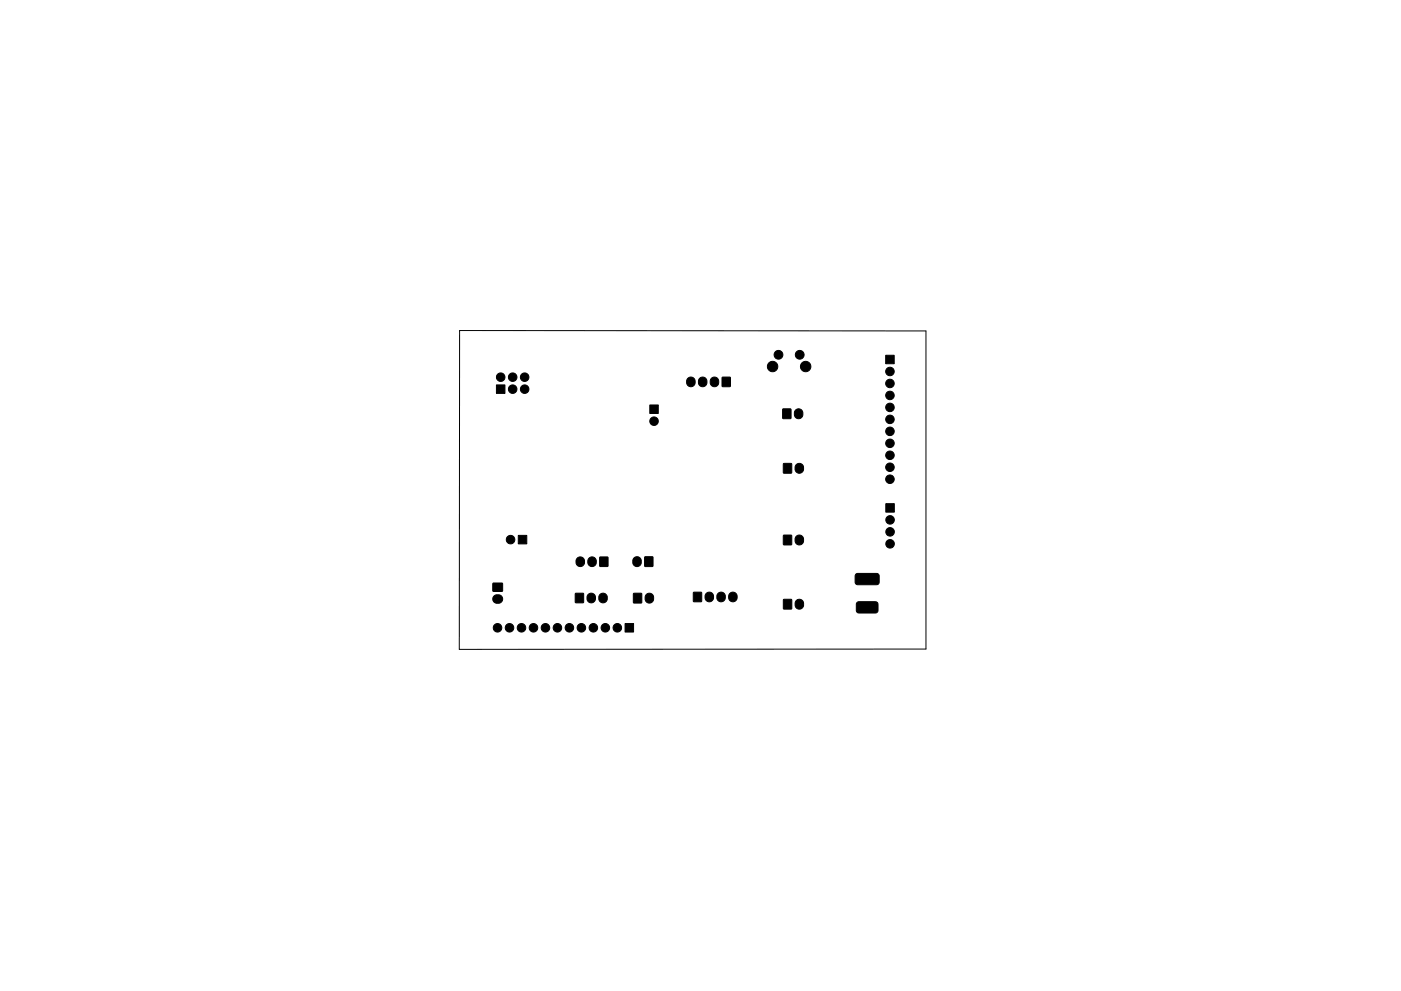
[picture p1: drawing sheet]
<svg xmlns="http://www.w3.org/2000/svg" width="297mm" height="210mm" viewBox="0 0 297 210" stroke-linecap="round" stroke-linejoin="round" font-family="sans-serif">
<path d="M97.4 70.1l98.9 .1v67.5l-98.9 .1z" fill="none" stroke="#000" stroke-width=".21"/>
<g fill="#000" stroke="#000" stroke-width=".21">
<path d="M187.8 75.4h1.8v1.8h-1.8zM105.3 81.7h1.8v1.8h-1.8zM137.8 85.9h1.8v1.8h-1.8zM153.1 80.1h1.7v1.9h-1.7zM166 86.8h1.7v2h-1.7zM166.1 98.4h1.7v2h-1.7zM168.7 87a.91 .91 0 0 1 .9-.2 .91 .91 0 0 1 .6 .8 .95 .95 0 0 1-1.2 1.2l-.3-.2a1.27 1.27 0 0 1 0-1.6zM168.8 98.6a.91 .91 0 0 1 1-.2 .91 .91 0 0 1 .6 .8v.4a.9 .9 0 0 1-.9 .8 .9 .9 0 0 1-.9-.8v-.6zM109.9 113.6h1.8v1.8h-1.8zM127.2 118.2h1.7v2h-1.7zM134.4 118.4a.91 .91 0 0 1 1-.2 .91 .91 0 0 1 .6 .8v.4a.9 .9 0 0 1-.9 .8 .9 .9 0 0 1-.9-.8v-.6zM136.7 118.2h1.7v2h-1.7z"/>
<path d="M166.1 113.6h1.7v2h-1.7zM168.8 113.8a.91 .91 0 0 1 1-.2 .91 .91 0 0 1 .6 .8 .95 .95 0 0 1-1.2 1.2l-.4-.2a1.27 1.27 0 0 1 0-1.6zM187.8 106.9h1.8v1.8h-1.8zM104.7 126.5l.5-.3h.5a.9 .9 0 0 1 .9 .9 .9 .9 0 0 1-.9 .9h-.4a.9 .9 0 0 1-.8-.6 .9 .9 0 0 1 .2-.9zM104.5 123.7h2v1.7h-2zM122 125.9h1.7v2h-1.7zM132.5 132.3h1.8v1.8h-1.8zM134.3 125.9h1.7v2h-1.7zM137 126.1a.91 .91 0 0 1 1-.2 .91 .91 0 0 1 .6 .8v.4a.9 .9 0 0 1-.9 .9 .9 .9 0 0 1-.9-.9v-.5zM147 125.7h1.7v1.9h-1.7zM149.7 125.9a.91 .91 0 0 1 1-.2 .91 .91 0 0 1 .6 .8 .95 .95 0 0 1-1 1.2 .95 .95 0 0 1-.8-1.3zM152.2 125.9a.91 .91 0 0 1 1-.2 .91 .91 0 0 1 .6 .8 .95 .95 0 0 1-1 1.2 .95 .95 0 0 1-.8-1.3z"/>
<path d="M154.7 125.9a.91 .91 0 0 1 1-.2 .91 .91 0 0 1 .6 .8 .95 .95 0 0 1-1 1.2 .95 .95 0 0 1-.8-1.3zM166.1 127.2h1.7v2h-1.7zM168.8 127.4a.9 .9 0 0 1 1-.2 .9 .9 0 0 1 .6 .8 .95 .95 0 0 1-1.2 1.2h-.1a1.02 1.02 0 0 1-.5-1.2zM181.7 127.8l.4-.1h3.5a.54 .54 0 0 1 .6 .5v1.3a.54 .54 0 0 1-.6 .6h-3.5a.54 .54 0 0 1-.5-.6v-1.3zM181.5 121.8l.3-.1h4.1a.54 .54 0 0 1 .5 .5v1.3a.54 .54 0 0 1-.5 .6h-4.1a.54 .54 0 0 1-.5-.6v-1.3z"/>
<circle cx="163.8" cy="77.8" r="1.1"/>
<circle cx="165.1" cy="75.3" r=".93"/>
<circle cx="169.6" cy="75.3" r=".93"/>
<circle cx="170.8" cy="77.8" r="1.1"/>
<circle cx="188.7" cy="78.8" r=".9"/>
<circle cx="106.2" cy="80" r=".9"/>
<circle cx="108.7" cy="80" r=".9"/>
<circle cx="108.7" cy="82.6" r=".9"/>
<circle cx="111.2" cy="80" r=".9"/>
<circle cx="111.2" cy="82.6" r=".9"/>
<circle cx="138.7" cy="89.4" r=".9"/>
<circle cx="146.5" cy="81" r=".98"/>
<circle cx="149" cy="81" r=".98"/>
<circle cx="151.5" cy="81" r=".98"/>
<circle cx="188.7" cy="96.6" r=".9"/>
<circle cx="188.7" cy="91.5" r=".9"/>
<circle cx="188.7" cy="83.9" r=".9"/>
<circle cx="188.7" cy="94.1" r=".9"/>
<circle cx="188.7" cy="81.4" r=".9"/>
<circle cx="188.7" cy="89" r=".9"/>
<circle cx="188.7" cy="99.1" r=".9"/>
<circle cx="188.7" cy="86.4" r=".9"/>
<circle cx="108.2" cy="114.5" r=".9"/>
<circle cx="123" cy="119.1" r=".99"/>
<circle cx="125.5" cy="119.1" r=".99"/>
<circle cx="188.7" cy="101.7" r=".9"/>
<circle cx="188.7" cy="115.4" r=".9"/>
<circle cx="188.7" cy="112.8" r=".9"/>
<circle cx="188.7" cy="110.3" r=".9"/>
<circle cx="105.5" cy="133.2" r=".9"/>
<circle cx="108" cy="133.2" r=".9"/>
<circle cx="110.6" cy="133.2" r=".9"/>
<circle cx="113.1" cy="133.2" r=".9"/>
<circle cx="115.6" cy="133.2" r=".9"/>
<circle cx="118.2" cy="133.2" r=".9"/>
<circle cx="120.7" cy="133.2" r=".9"/>
<circle cx="123.3" cy="133.2" r=".9"/>
<circle cx="125.4" cy="126.8" r=".99"/>
<circle cx="125.8" cy="133.2" r=".9"/>
<circle cx="127.9" cy="126.8" r=".99"/>
<circle cx="128.3" cy="133.2" r=".9"/>
<circle cx="130.9" cy="133.2" r=".9"/>
</g>
</svg>
